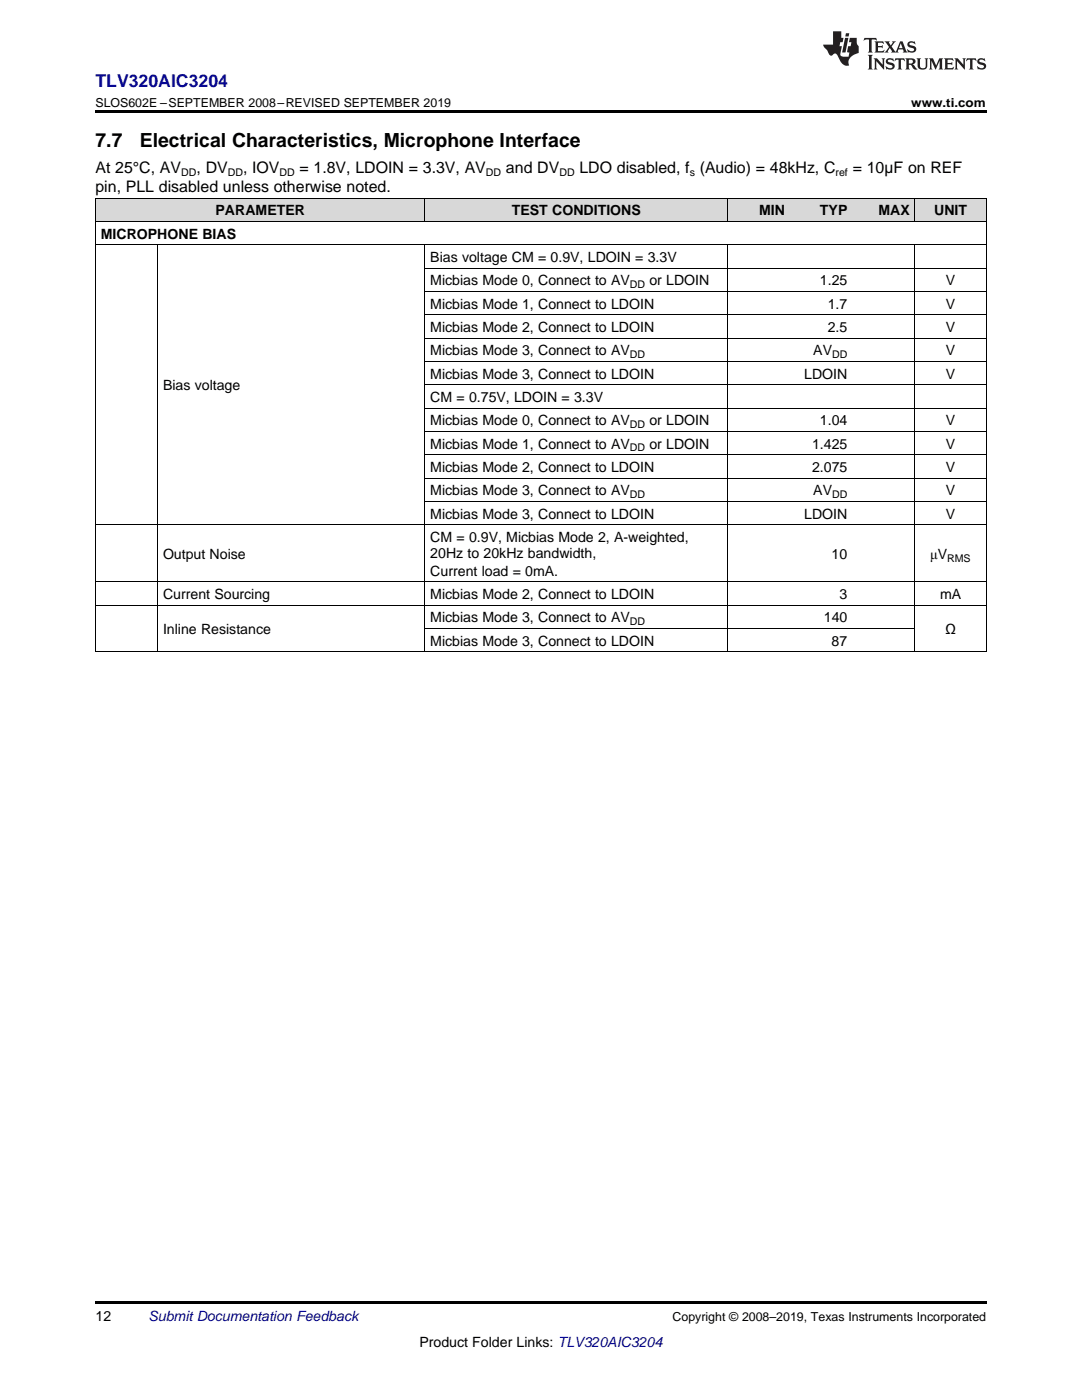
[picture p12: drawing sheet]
<svg xmlns="http://www.w3.org/2000/svg" width="216mm" height="279mm" viewBox="0 0 216 279" stroke-linecap="round" stroke-linejoin="round" font-family="sans-serif">
<defs><g id="words">
<g font-size="3.9">
<text x="19" y="29.3">7.7</text>
<text x="27.9" y="29.3">Electrical Characteristics, Microphone Interface</text>
</g>
<text font-size="3.5" fill="#00f" x="19" y="17.3">TLV320AIC3204</text>
<g font-size="3.2">
<text x="19" y="34.4">At 25°C, AV</text>
<text x="39.2" y="34.4">, DV</text>
<text x="48.5" y="34.4">, IOV</text>
<text x="59.8" y="34.4">= 1.8V, LDOIN = 3.3V, AV</text>
<text x="101" y="34.4">and DV</text>
<text x="115.6" y="34.4">LDO disabled, f (Audio) = 48kHz, C</text>
<text x="170.1" y="34.4">= 10µF on REF</text>
<text x="19" y="38.3">pin, PLL disabled unless otherwise noted.</text>
</g>
<g font-size="2.8">
<text x="20.1" y="47.6">MICROPHONE BIAS</text>
<text x="43" y="43">PARAMETER</text>
<text x="102.1" y="43">TEST CONDITIONS</text>
<text x="151.5" y="43">MIN</text>
<text x="163.6" y="43">TYP</text>
<text x="175.3" y="43">MAX</text>
<text x="186.4" y="43">UNIT</text>
<text x="85.9" y="52.3">Bias voltage CM = 0.9V, LDOIN = 3.3V</text>
<text x="85.9" y="56.9">Micbias Mode 0, Connect to AV</text>
<text x="129.6" y="56.9">or LDOIN</text>
<text x="163.6" y="56.9">1.25</text>
<text x="188.7" y="56.9">V</text>
<text x="85.9" y="61.6">Micbias Mode 1, Connect to LDOIN</text>
<text x="165.2" y="61.6">1.7</text>
<text x="188.7" y="61.6">V</text>
<text x="85.9" y="66.3">Micbias Mode 2, Connect to LDOIN</text>
<text x="85.9" y="70.9">Micbias Mode 3, Connect to AV</text>
<text x="162.3" y="70.9">AV</text>
<text x="165.2" y="66.3">2.5</text>
<text x="188.7" y="66.3">V</text>
<text x="188.7" y="70.9">V</text>
<text x="32.5" y="77.9">Bias voltage</text>
<text x="85.9" y="75.6">Micbias Mode 3, Connect to LDOIN</text>
<text x="160.5" y="75.6">LDOIN</text>
<text x="188.7" y="75.6">V</text>
<text x="85.9" y="80.2">CM = 0.75V, LDOIN = 3.3V</text>
<text x="85.9" y="84.9">Micbias Mode 0, Connect to AV</text>
<text x="85.9" y="89.5">Micbias Mode 1, Connect to AV</text>
<text x="129.6" y="84.9">or LDOIN</text>
<text x="129.6" y="89.5">or LDOIN</text>
<text x="162" y="89.5">1.425</text>
<text x="163.6" y="84.9">1.04</text>
<text x="188.7" y="84.9">V</text>
<text x="188.7" y="89.5">V</text>
<text x="85.9" y="94.2">Micbias Mode 2, Connect to LDOIN</text>
<text x="162" y="94.2">2.075</text>
<text x="188.7" y="94.2">V</text>
<text x="85.9" y="98.8">Micbias Mode 3, Connect to AV</text>
<text x="162.3" y="98.8">AV</text>
<text x="188.7" y="98.8">V</text>
<text x="85.9" y="103.5">Micbias Mode 3, Connect to LDOIN</text>
<text x="160.5" y="103.5">LDOIN</text>
<text x="188.7" y="103.5">V</text>
<text x="32.5" y="111.5">Output Noise</text>
<text x="85.9" y="108.2">CM = 0.9V, Micbias Mode 2, A-weighted,</text>
<text x="85.9" y="111.3">20Hz to 20kHz bandwidth,</text>
<text x="165.9" y="111.5">10</text>
<text x="185.6" y="111.5">μV</text>
<text x="32.5" y="119.6">Current Sourcing</text>
<text x="85.9" y="114.9">Current load = 0mA.</text>
<text x="85.9" y="119.6">Micbias Mode 2, Connect to LDOIN</text>
<text x="167.5" y="119.6">3</text>
<text x="187.6" y="119.6">mA</text>
<text x="85.9" y="124.2">Micbias Mode 3, Connect to AV</text>
<text x="164.4" y="124.2">140</text>
<text x="32.5" y="126.5">Inline Resistance</text>
<text x="85.9" y="128.9">Micbias Mode 3, Connect to LDOIN</text>
<text x="165.9" y="128.9">87</text>
<text x="188.6" y="126.5">Ω</text>
<text x="19" y="263.6">12</text>
<text x="83.7" y="268.9">Product Folder Links: TLV320AIC3204</text>
</g>
<text font-size="2.8" fill="#0000c8" x="29.6" y="263.6">Submit Documentation Feedback</text>
<g font-size="2.5">
<text x="19" y="21.4">SLOS602E –SEPTEMBER 2008–REVISED SEPTEMBER 2019</text>
<text x="181.8" y="21.4">www.ti.com</text>
<text x="134.2" y="263.6">Copyright © 2008–2019, Texas Instruments Incorporated</text>
</g>
<g font-size="2.1">
<text x="36.2" y="35.1">DD</text>
<text x="45.4" y="35.1">DD</text>
<text x="55.8" y="35.1">DD</text>
<text x="97" y="35.1">DD</text>
<text x="111.6" y="35.1">DD</text>
<text x="137.6" y="35.1">s</text>
<text x="166.7" y="35.1">ref</text>
<text x="125.7" y="57.5">DD</text>
<text x="125.7" y="71.5">DD</text>
<text x="166" y="71.5">DD</text>
<text x="125.7" y="85.4">DD</text>
<text x="125.7" y="90.1">DD</text>
<text x="125.7" y="99.4">DD</text>
<text x="166" y="99.4">DD</text>
<text x="189" y="112.1">RMS</text>
<text x="125.7" y="124.8">DD</text>
</g>
</g></defs>
<g fill="#d8d8d8">
<path d="M19 39.6h12.5v4.6h-12.5z"/>
<path d="M31.5 39.6h53.3v4.6h-53.3z"/>
<path d="M84.8 39.6h60.5v4.6h-60.5z"/>
<path d="M145.3 39.6h12.4v4.6h-12.4z"/>
<path d="M157.7 39.6h12.5v4.6h-12.5z"/>
<path d="M170.2 39.6h12.4v4.6h-12.4z"/>
<path d="M182.6 39.6h14.2v4.6h-14.2z"/>
</g>
<path d="M19 22h177.8v.5h-177.8zM19 259.7h177.8v.5h-177.8z" fill="#000"/>
<g fill="none" stroke="#000" stroke-width=".2">
<path d="M19 39.5h177.8M19.1 39.5v90.6M84.8 39.5v4.7M145.2 39.5v4.7M182.5 39.5v4.7M196.8 39.5v90.6M19 48.8h177.8M19 44.2h177.8M31.4 48.9v81.2M84.8 48.9v81.2M84.8 58.2h112M84.8 53.5h112"/>
<path d="M145.2 48.9v81.2M182.5 48.9v81.2M84.8 76.8h112M84.8 72.1h112M84.8 67.5h112M84.8 62.8h112M84.8 95.4h112M84.8 90.8h112M84.8 86.1h112M84.8 81.4h112M19 116.1h177.8M19 104.7h177.8"/>
<path d="M84.8 100.1h112M19 130.1h177.8M19 120.8h177.8M84.8 125.4h97.8"/>
</g>
<g fill="#231f20">
<path d="M172.5 7.6l-.1 .5 .4-.2h.6v.1v2.1l-.2 .4h.9l-.2-.4v-2.1l.1-.1h.5l.5 .2-.2-.5zM174.5 8.3l.2 .3v1.5l-.2 .4h1.8l.2-.6a1.04 1.04 0 0 1-1.3 .2v-.7h.6l.3 .2v-.6l-.3 .2h-.6v-.6l.8-.1 .4 .3-.2-.5zM176.5 8.3l.9 1.1-.9 1.1h.8l-.2-.2 .4-.7 .5 .7-.2 .2h1.5l-.2-.2 .2-.4h.9l.1 .4-.2 .2h1l-.3-.3-.7-1.9h-.5l-.9 2-.8-1 .9-1h-.8l.1 .3-.4 .5-.3-.6 .1-.2zM179.7 8.6l.4 1h-.7zM181.3 8.4a.63 .63 0 0 0-.2 .7 .63 .63 0 0 0 .6 .4l.6 .2 .1 .2a.75 .75 0 0 1-.7 .4 .75 .75 0 0 1-.6-.5l.1 .7 .1-.1a1.11 1.11 0 0 0 1.5-.6 1.13 1.13 0 0 0-1.2-.8l-.1-.4a1.04 1.04 0 0 1 1.2 .2l-.2-.5-.2 .1-.4-.2zM173.2 10.9l.2 .4v2.2l-.2 .4h1l-.3-.4v-2.2l.3-.4zM174.3 11.6l.3 .4v1.5l-.3 .4h.8l-.2-.4v-1.3l1.5 1.7v-1.9l.2-.4h-.7l.2 .4v.9l-1.1-1.3zM177 11.8a.62 .62 0 0 0-.2 .7 .62 .62 0 0 0 .6 .4l.6 .1 .1 .3a.76 .76 0 0 1-.7 .3 .76 .76 0 0 1-.7-.4l.2 .7 .1-.1a1.11 1.11 0 0 0 1.5-.6 1.13 1.13 0 0 0-1.2-.8l-.1-.4a1.04 1.04 0 0 1 1.2 .2l-.2-.6-.2 .1-.5-.1zM178.7 11.6l-.2 .6a.61 .61 0 0 1 .8-.3v1.6l-.2 .4h.9l-.2-.4v-1.6a.63 .63 0 0 1 .7 .3l-.1-.6zM180.6 11.6l.3 .4v1.5l-.3 .4h1l-.2-.2-.1-.8 .6 .2a.76 .76 0 0 0 1.2 .7l-1-1a.58 .58 0 0 0 .6-.5 .58 .58 0 0 0-.5-.6zM181.4 11.9h.1a.45 .45 0 0 1 .5 .1 .45 .45 0 0 1 .1 .5l-.8 .2zM182.9 11.6l.2 .2a2.17 2.17 0 0 0 .3 1.9 .99 .99 0 0 0 1.6-.6v-1.1l.2-.4h-.7l.2 .2a1.92 1.92 0 0 1-.2 1.8 .6 .6 0 0 1-.9-.5v-1.1l.2-.4zM185.4 11.6l.2 .4v1.5l-.2 .4h.7l-.2-.4v-1.4l.8 1.8 .8-1.8v1.4l-.2 .4h.9l-.2-.4v-1.5l.2-.4h-.8l-.6 1.5-.6-1.5zM188.4 11.6l.2 .4v1.5l-.2 .4h1.8l.1-.6a1.04 1.04 0 0 1-1.2 .1v-.6h.5l.4 .2v-.6l-.4 .2h-.5v-.7h.8l.3 .3-.1-.6zM190.5 11.6l.2 .4v1.5l-.2 .4h.7l-.2-.4v-1.3l1.5 1.7v-1.9l.2-.4h-.7l.2 .4v.9l-1.1-1.3zM192.9 11.6l-.1 .6a.61 .61 0 0 1 .7-.3l.1 1.6-.3 .4h1l-.3-.4 .1-1.6a.63 .63 0 0 1 .7 .3l-.1-.6zM195.2 11.8a.62 .62 0 0 0-.2 .7 .62 .62 0 0 0 .6 .4l.6 .1 .1 .3a.76 .76 0 0 1-.7 .3 .76 .76 0 0 1-.6-.4l.1 .7 .1-.1a1.11 1.11 0 0 0 1.6-.6 1.13 1.13 0 0 0-1.3-.8l-.1-.4a1.04 1.04 0 0 1 1.2 .2l-.1-.6-.2 .1-.5-.1z"/>
<path d="M166.2 6.3v2.6h-1.9v.4l.8 .9a.91 .91 0 0 0 1 .8 .56 .56 0 0 1 .5-.3 .56 .56 0 0 1 .5 .3l.4 .8a1.53 1.53 0 0 0 1.9 1.2 1.54 1.54 0 0 1 1-2.1l.9-.3v-1.4a1.52 1.52 0 0 1-.4-1.6h-1.3l-.2 .8h.5l-.2 .8h-.5l-.1 1v.2l.4 .1-.2 .8a1.93 1.93 0 0 1-1.6-.3l.3-1.8h-.5l.2-.8h.4l.2-.8h-.4v-1.3zM168.6 7.6l-.6 2.9h.7l.6-2.9zM168.8 6.6l-.1 .7h.6l.2-.7z"/>
</g>
<use href="#words"/>
</svg>
